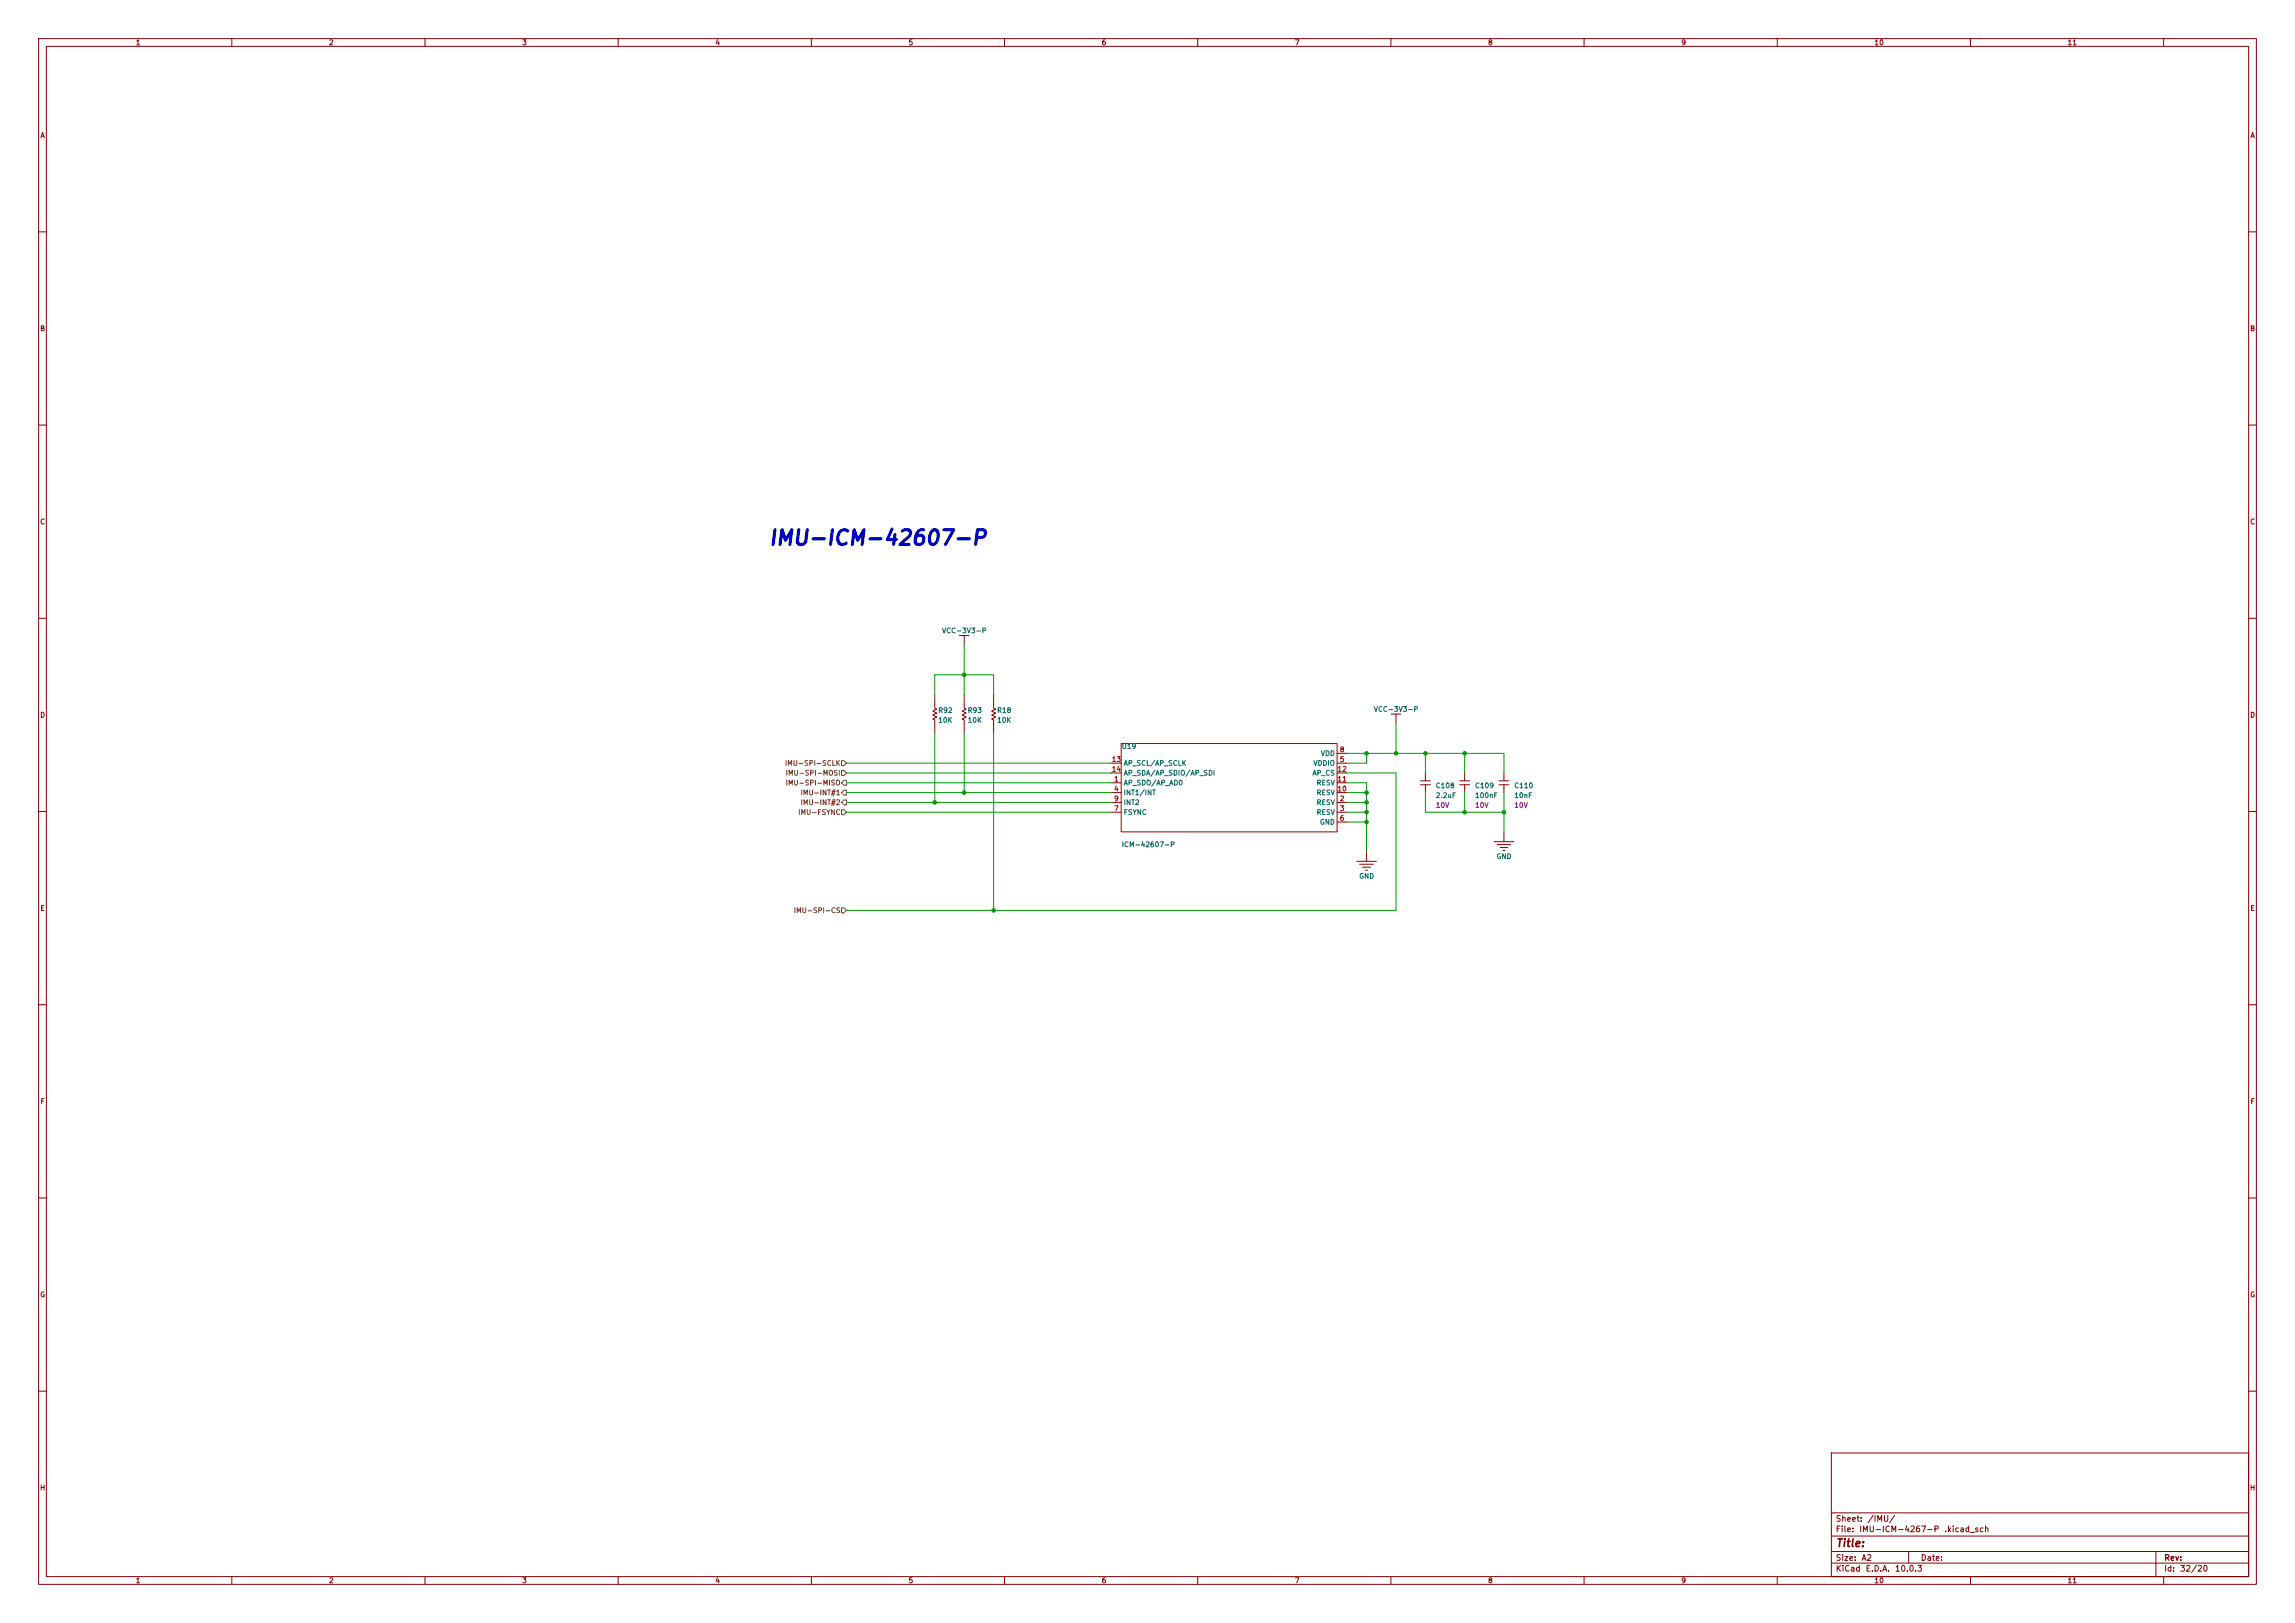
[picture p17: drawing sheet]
<svg xmlns="http://www.w3.org/2000/svg" width="594mm" height="420mm" viewBox="0 0 594 420" stroke-linecap="round" stroke-linejoin="round" font-family="sans-serif">
<defs><g id="words">
<text font-size="3.8" fill="#0000c2" x="198.7" y="142">IMU-ICM-42607-P</text>
<text font-size="2" fill="#840000" x="475" y="400.8">Title:</text>
<g font-size="1.5" fill="#840000">
<text x="475" y="394.1">Sheet:</text>
<text x="483.2" y="394.1">/IMU/</text>
<text x="475" y="396.8">File:</text>
<text x="481.1" y="396.8">IMU-ICM-4267-P</text>
<text x="503.1" y="396.8">.kicad_sch</text>
<text x="475" y="407">KiCad</text>
<text x="475" y="404.2">Size:</text>
<text x="481.7" y="404.2">A2</text>
<text x="482.7" y="407">E.D.A.</text>
<text x="490.3" y="407">10.0.3</text>
<text x="497" y="404.2">Date:</text>
<text x="560" y="404.2">Rev:</text>
<text x="560" y="407">Id:</text>
<text x="564.1" y="407">32/20</text>
</g>
<g font-size="1.3" fill="#840000">
<text x="35" y="12">1</text>
<text x="85" y="12">2</text>
<text x="135" y="12">3</text>
<text x="185" y="12">4</text>
<text x="235" y="12">5</text>
<text x="285" y="12">6</text>
<text x="335" y="12">7</text>
<text x="385" y="12">8</text>
<text x="435" y="12">9</text>
<text x="485" y="12">10</text>
<text x="535" y="12">11</text>
<text x="10.3" y="36">A</text>
<text x="582.3" y="36">A</text>
<text x="10.3" y="86">B</text>
<text x="582.3" y="86">B</text>
<text x="10.3" y="136">C</text>
<text x="582.3" y="136">C</text>
<text x="10.3" y="186">D</text>
<text x="582.3" y="186">D</text>
<text x="10.3" y="236">E</text>
<text x="582.3" y="236">E</text>
<text x="10.3" y="286">F</text>
<text x="582.3" y="286">F</text>
<text x="10.3" y="336">G</text>
<text x="582.3" y="336">G</text>
<text x="10.2" y="386">H</text>
<text x="582.2" y="386">H</text>
<text x="35" y="410">1</text>
<text x="85" y="410">2</text>
<text x="135" y="410">3</text>
<text x="185" y="410">4</text>
<text x="235" y="410">5</text>
<text x="285" y="410">6</text>
<text x="335" y="410">7</text>
<text x="385" y="410">8</text>
<text x="435" y="410">9</text>
<text x="485" y="410">10</text>
<text x="535" y="410">11</text>
</g>
<g font-size="1.3" fill="#006464">
<text x="243.7" y="164.2">VCC-3V3-P</text>
<text x="242.7" y="184.8">R92</text>
<text x="250.3" y="184.8">R93</text>
<text x="257.9" y="184.8">R18</text>
<text x="355.4" y="184.5">VCC-3V3-P</text>
<text x="242.7" y="187.3">10K</text>
<text x="250.3" y="187.3">10K</text>
<text x="257.9" y="187.3">10K</text>
<text x="290.2" y="194.1">U19</text>
<text x="341.7" y="195.9">VDD</text>
<text x="290.7" y="203.5">AP_SDO/AP_AD0</text>
<text x="290.7" y="198.5">AP_SCL/AP_SCLK</text>
<text x="290.7" y="201">AP_SDA/AP_SDIO/AP_SDI</text>
<text x="339.6" y="201">AP_CS</text>
<text x="339.8" y="198.5">VDDIO</text>
<text x="340.6" y="203.5">RESV</text>
<text x="290.7" y="206.1">INT1/INT</text>
<text x="290.7" y="208.6">INT2</text>
<text x="340.6" y="208.6">RESV</text>
<text x="340.6" y="206.1">RESV</text>
<text x="371.5" y="204.3">C108</text>
<text x="371.5" y="206.8">2.2uF</text>
<text x="381.6" y="204.3">C109</text>
<text x="381.6" y="206.8">100nF</text>
<text x="391.8" y="204.3">C110</text>
<text x="391.8" y="206.8">10nF</text>
<text x="290.7" y="211.2">FSYNC</text>
<text x="340.6" y="211.2">RESV</text>
<text x="341.5" y="213.7">GND</text>
<text x="290.2" y="219.5">ICM-42607-P</text>
<text x="351.7" y="227.7">GND</text>
<text x="387.2" y="222.6">GND</text>
</g>
<g font-size="1.3" fill="#a90000">
<text x="287.6" y="197.5">13</text>
<text x="346.6" y="197.5">5</text>
<text x="346.6" y="194.9">8</text>
<text x="287.6" y="200">14</text>
<text x="288.2" y="202.5">1</text>
<text x="346" y="202.5">11</text>
<text x="346" y="200">12</text>
<text x="288.2" y="205.1">4</text>
<text x="288.2" y="207.6">9</text>
<text x="346" y="205.1">10</text>
<text x="346.6" y="207.6">2</text>
<text x="288.2" y="210.2">7</text>
<text x="346.6" y="210.2">3</text>
<text x="346.6" y="212.7">6</text>
</g>
<g font-size="1.3" fill="#725600">
<text x="203" y="198.5">IMU-SPI-SCLK</text>
<text x="203.2" y="201">IMU-SPI-MOSI</text>
<text x="203.2" y="203.5">IMU-SPI-MISO</text>
<text x="207.1" y="208.6">IMU-INT#2</text>
<text x="207.1" y="206.1">IMU-INT#1</text>
<text x="206.5" y="211.2">IMU-FSYNC</text>
<text x="205.3" y="236.6">IMU-SPI-CS</text>
</g>
<g font-size="1.3" fill="#840084">
<text x="371.5" y="209.3">10V</text>
<text x="381.6" y="209.3">10V</text>
<text x="391.8" y="209.3">10V</text>
</g>
</g></defs>
<g fill="none" stroke="#840000" stroke-width=".26">
<path d="M10 10h574v400h-574zM12 12h570v396h-570zM60 10v2M110 10v2M160 10v2M210 10v2M260 10v2M310 10v2M360 10v2M410 10v2M460 10v2M510 10v2"/>
<path d="M560 10v2M10 60h2M582 60h2M10 110h2M582 110h2M10 160h2M241.9 179.7v3.6l.5 .2-1 .5 1 .5-1 .5 1 .5-1 .6 .5 .2v3.6M248.3 164.5h2.5M249.6 179.7v3.6l.5 .2-1.1 .5 1.1 .5-1.1 .5 1.1 .5-1.1 .6 .6 .2v3.6M249.6 164.5v2.5M257.2 179.7v3.6l.5 .2-1 .5 1 .5-1 .5 1 .5-1 .6 .5 .2v3.6M582 160h2"/>
<path d="M287.7 197.5h2.5M346.1 197.5h2.5M346.1 194.9h2.5M360 184.8h2.6M361.3 184.8v2.5M10 210h2M287.7 202.6h2.5M287.7 207.6h2.5M287.7 210.2h2.5M287.7 205.1h2.5M287.7 200h2.5M346.1 202.6h2.5"/>
<path d="M346.1 207.6h2.5M346.1 210.2h2.5M346.1 205.1h2.5M346.1 212.7h2.5M346.1 200h2.5M367.7 203.1h2.5M367.7 202.1h2.5M368.9 200v2.1M368.9 203.1v2M377.8 203.1h2.6M377.8 202.1h2.6M379.1 200v2.1"/>
<path d="M379.1 203.1v2M386.7 217.8h5.1M387.5 218.6h3.5M388 203.1h2.5M388 202.1h2.5M388.2 219.3h2.1M389.3 200v2.1M389.3 203.1v2M389.3 215.3v2.5M582 210h2M351.2 222.9h5M351.9 223.6h3.6"/>
<path d="M352.7 224.4h2M353.4 225.2h.5M353.7 220.3v2.6M389 220.1h.5M10 260h2M582 260h2M10 310h2M582 310h2M10 360h2M474 376h108v32h-108zM582 360h2M474 397.5h108"/>
<path d="M474 391.5h108M60 408v2M110 408v2M160 408v2M210 408v2M260 408v2M310 408v2M360 408v2M410 408v2M460 408v2M474 404.5h108M474 401.5h108"/>
<path d="M494 401.5v3M510 408v2M558 401.5v6.5M560 408v2"/>
</g>
<path d="M290.2 192.4h55.9v22.9h-55.9z" fill="none" stroke="#a00000" stroke-width=".26"/>
<path d="M217.8 199.4h.6l.7 .6-.7 .7h-.6zM217.8 196.9h.6l.7 .6-.7 .6h-.6zM217.8 209.6h.6l.7 .6-.7 .6h-.6zM218.4 207h.7v1.3h-.7l-.6-.7zM218.4 201.9h.7v1.3h-.7l-.6-.6zM218.4 204.5h.7v1.2h-.7l-.6-.6zM217.8 235h.6l.7 .6-.7 .6h-.6z" fill="none" stroke="#725600" stroke-width=".26"/>
<g fill="none" stroke="#009600" stroke-width=".26">
<path d="M241.9 179.7v-5.1h15.3v5.1M249.6 167v12.7M219.1 197.5h68.6M241.9 189.9v17.7M249.6 189.9v15.2M257.2 189.9v45.7M348.6 194.9h40.7v5.1M353.7 194.9v2.6h-5.1M361.3 187.3v7.6M368.9 194.9v5.1M379.1 194.9v5.1M219.1 210.2h68.6"/>
<path d="M219.1 207.6h68.6M219.1 205.1h68.6M219.1 200h68.6M219.1 202.6h68.6M348.6 202.6h5.1v17.7M348.6 200h12.7v35.6h-142.2M348.6 210.2h5.1M348.6 207.6h5.1M348.6 205.1h5.1M348.6 212.7h5.1M368.9 205.1v5.1h20.4M379.1 205.1v5.1"/>
<path d="M389.3 205.1v10.2"/>
</g>
<g fill="#009600" stroke="#009600" stroke-width=".26">
<circle cx="353.7" cy="207.6" r=".46"/>
<circle cx="353.7" cy="210.2" r=".46"/>
<circle cx="257.2" cy="235.6" r=".46"/>
<circle cx="249.6" cy="174.6" r=".46"/>
<circle cx="241.9" cy="207.6" r=".46"/>
<circle cx="249.6" cy="205.1" r=".46"/>
<circle cx="379.1" cy="194.9" r=".46"/>
<circle cx="361.3" cy="194.9" r=".46"/>
<circle cx="368.9" cy="194.9" r=".46"/>
<circle cx="389.3" cy="210.2" r=".46"/>
<circle cx="379.1" cy="210.2" r=".46"/>
<circle cx="353.7" cy="194.9" r=".46"/>
<circle cx="353.7" cy="205.1" r=".46"/>
<circle cx="353.7" cy="212.7" r=".46"/>
</g>
<use href="#words"/>
</svg>
